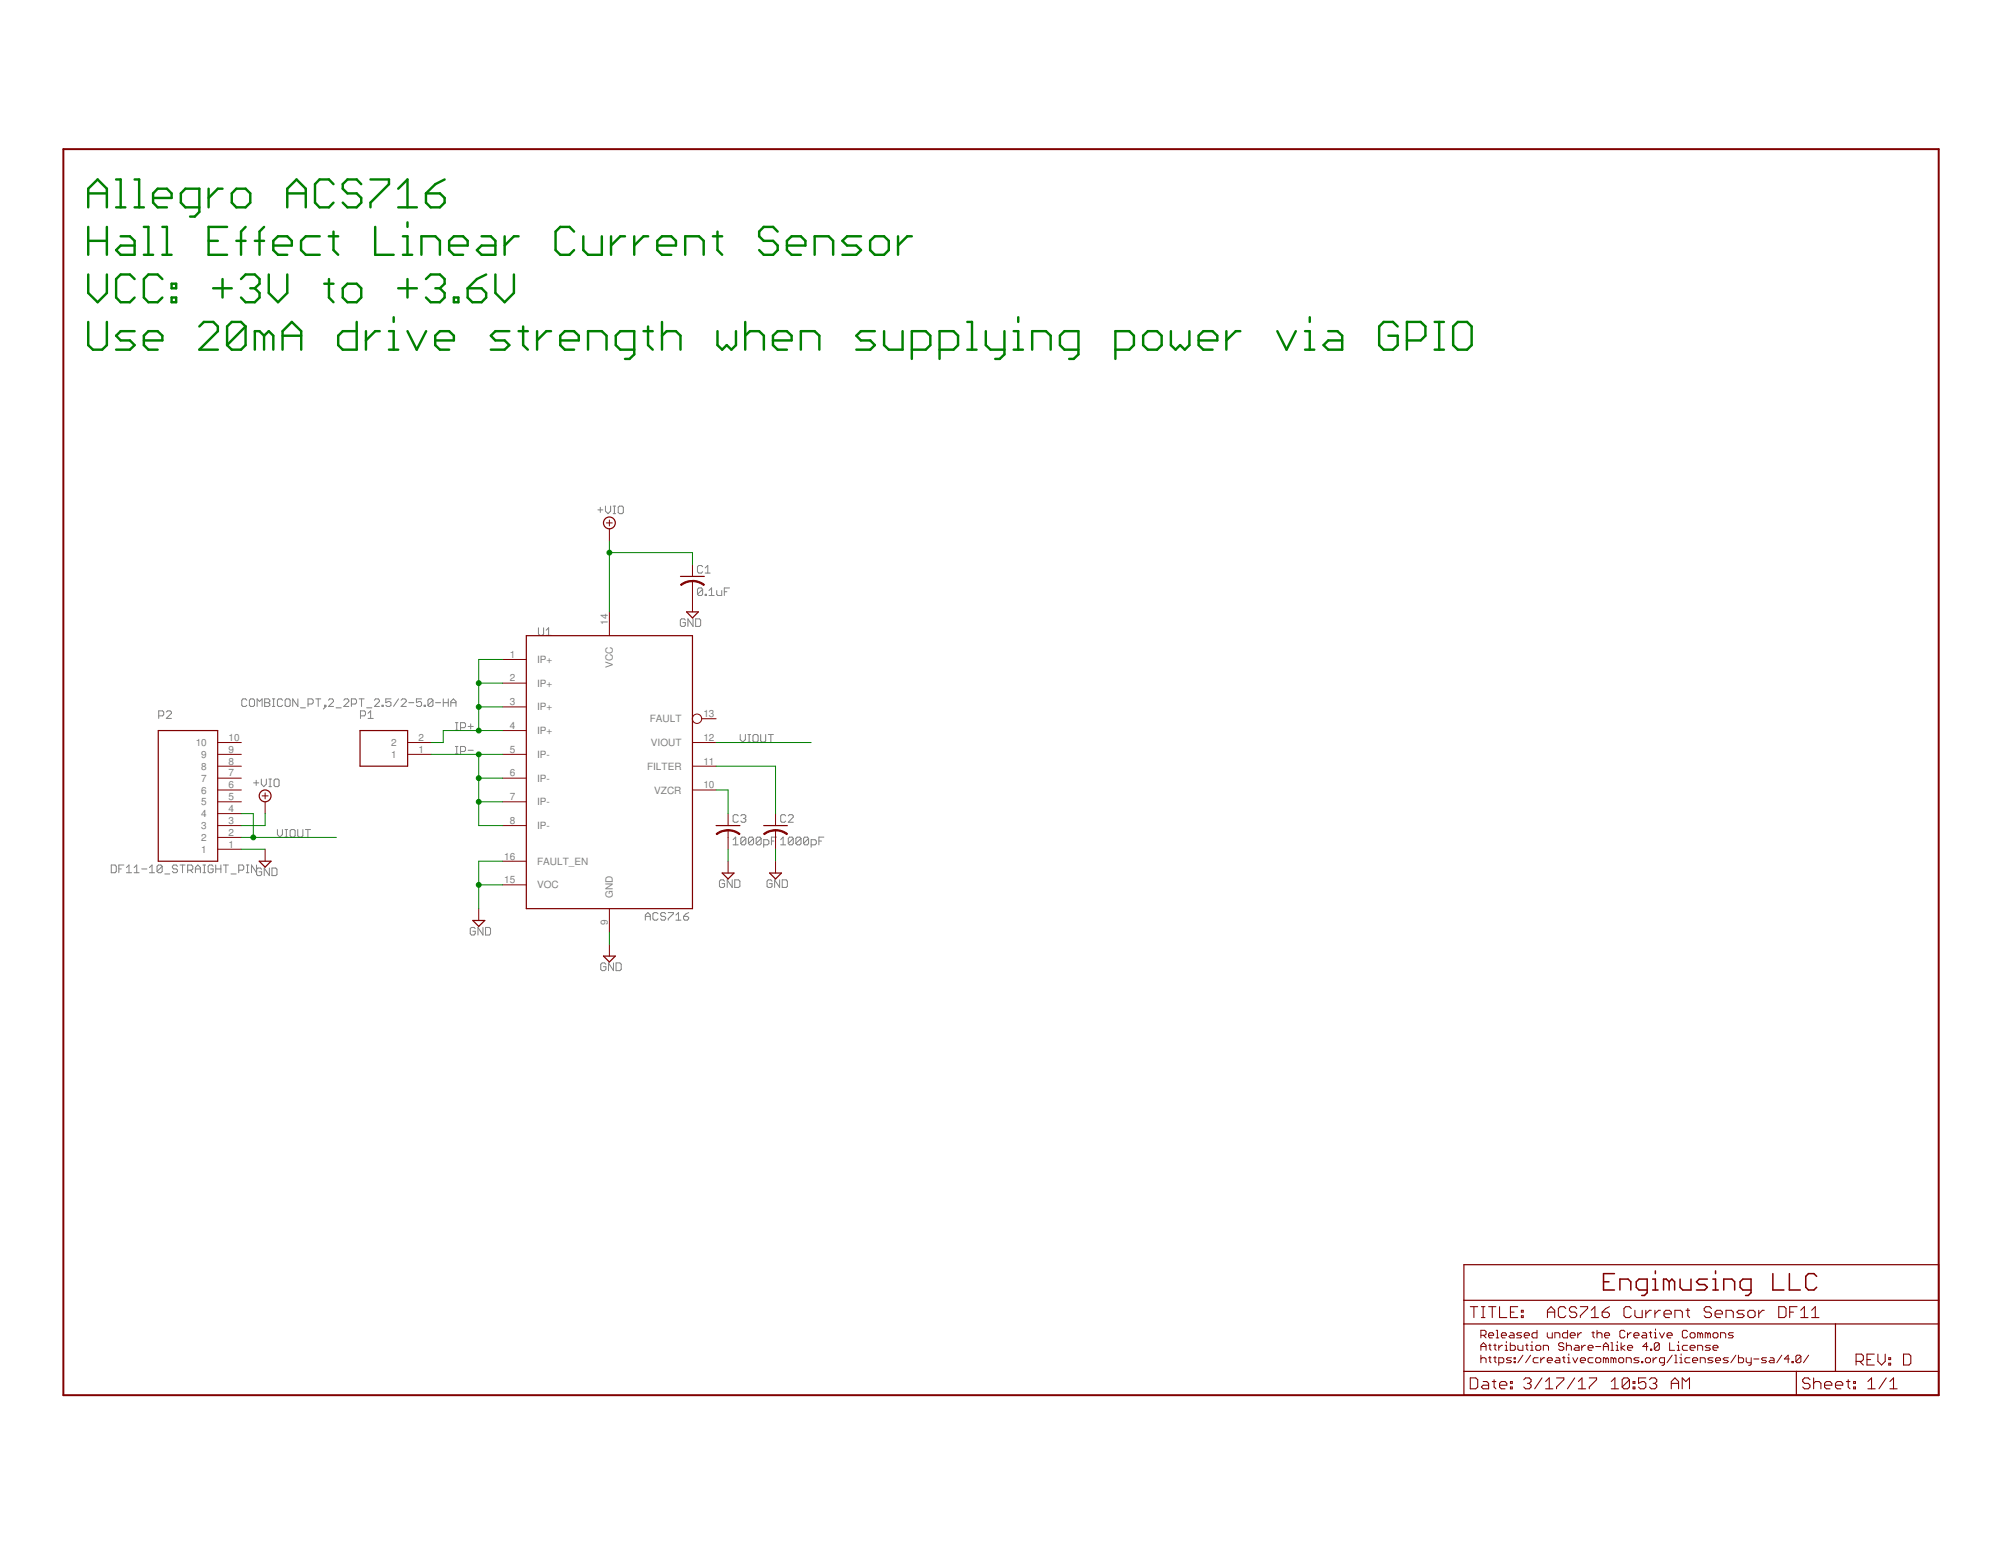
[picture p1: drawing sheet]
<svg xmlns="http://www.w3.org/2000/svg" width="279mm" height="216mm" viewBox="0 0 279 216" stroke-linecap="round" stroke-linejoin="round" font-family="sans-serif">
<defs><g id="words">
<g font-size="1.4" fill="#808080">
<text x="84.9" y="87.2" transform="rotate(-90 84.9 87.2)">14</text>
<text x="71.2" y="91.9">1</text>
<text x="71.2" y="95.2">2</text>
<text x="75" y="92.6">IP+</text>
<text x="75" y="95.9">IP+</text>
<text x="85.6" y="93.2" transform="rotate(-90 85.6 93.2)">VCC</text>
<text x="71.2" y="98.5">3</text>
<text x="71.2" y="101.8">4</text>
<text x="75" y="99.2">IP+</text>
<text x="90.7" y="100.9">FAULT</text>
<text x="98.2" y="100.1">13</text>
<text x="27.3" y="104.2">10</text>
<text x="28.1" y="107.5">8</text>
<text x="28.1" y="105.8">9</text>
<text x="31.9" y="106.8">8</text>
<text x="31.9" y="105.1">9</text>
<text x="31.9" y="103.5">10</text>
<text x="54.6" y="105.8">1</text>
<text x="54.6" y="104.2">2</text>
<text x="58.4" y="105.1">1</text>
<text x="58.4" y="103.5">2</text>
<text x="71.2" y="105.1">5</text>
<text x="75" y="102.5">IP+</text>
<text x="75" y="105.8">IP-</text>
<text x="90.4" y="107.5">FILTER</text>
<text x="90.9" y="104.2">VIOUT</text>
<text x="98.2" y="106.8">11</text>
<text x="98.2" y="103.5">12</text>
<text x="28.1" y="112.5">5</text>
<text x="28.1" y="110.8">6</text>
<text x="28.1" y="109.2">7</text>
<text x="31.9" y="113.4">4</text>
<text x="31.9" y="111.7">5</text>
<text x="31.9" y="110.1">6</text>
<text x="31.9" y="108.4">7</text>
<text x="71.2" y="108.4">6</text>
<text x="71.2" y="111.7">7</text>
<text x="75" y="109.2">IP-</text>
<text x="75" y="112.5">IP-</text>
<text x="91.4" y="110.8">VZCR</text>
<text x="98.2" y="110.1">10</text>
<text x="28.1" y="119.1">1</text>
<text x="28.1" y="117.4">2</text>
<text x="28.1" y="115.8">3</text>
<text x="28.1" y="114.1">4</text>
<text x="31.9" y="118.4">1</text>
<text x="31.9" y="116.7">2</text>
<text x="31.9" y="115.1">3</text>
<text x="71.2" y="115.1">8</text>
<text x="75" y="115.8">IP-</text>
<text x="70.4" y="120">16</text>
<text x="70.4" y="123.3">15</text>
<text x="75" y="120.8">FAULT_EN</text>
<text x="75" y="124.1">VOC</text>
<text x="85.6" y="125.4" transform="rotate(-90 85.6 125.4)">GND</text>
<text x="84.9" y="129.2" transform="rotate(-90 84.9 129.2)">9</text>
</g>
</g></defs>
<g fill="none" stroke="#808080" stroke-width=".14">
<path d="M83.5 71.2h.7M83.8 70.8v.8M84.5 70.7v.7l.4 .3 .4-.3v-.7M85.6 71.7h.4M85.6 70.7h.4M85.8 70.7v1M86.3 70.8l.2-.1h.3l.2 .1v.8l-.2 .1h-.3l-.2-.1zM98.1 79.1l-.2-.1h-.3l-.2 .1v.7l.2 .2h.3l.2-.2M98.5 79.3l.3-.3v1M22.2 100h.5l.2-.2v-.4l-.2-.1h-.5v1M23.2 99.4l.2-.1h.3l.2 .1v.2l-.7 .7h.7M34.5 97.8l-.2-.2h-.4l-.1 .2v.7l.1 .2h.4l.2-.2"/>
<path d="M35 97.6h.3l.2 .2v.7l-.2 .2h-.3l-.2-.2v-.7zM35.9 98.7v-1.1l.3 .4 .4-.4v1.1M37 97.6h.5l.2 .2v.2l-.2 .1 .2 .2v.2l-.2 .2h-.5zM37 98.1h.5M38 97.6h.4M38 98.7h.4M38.2 97.6v1.1M39.5 97.8l-.2-.2h-.4l-.2 .2v.7l.2 .2h.4l.2-.2M40 97.6h.3l.2 .2v.7l-.2 .2h-.3l-.2-.2v-.7zM41.6 97.6v1.1l-.7-1.1v1.1M42 98.8h.7M43 98.3h.5l.2-.2v-.3l-.2-.2h-.5v1.1"/>
<path d="M44.1 97.6h.7M44.4 97.6v1.1M45.3 98.5h.2v.2h-.2zM45.5 98.7l-.4 .3M45.9 97.8l.1-.2h.4l.2 .2v.2l-.7 .7h.7M46.9 98.8h.7M48 97.8l.2-.2h.3l.2 .2v.2l-.7 .7h.7M49.1 98.3h.5l.2-.2v-.3l-.2-.2h-.5v1.1M50.1 97.6h.7M50.3 100h.6l.1-.2v-.4l-.1-.1h-.6v1M50.5 97.6v1.1M51.2 98.8h.7"/>
<path d="M51.4 99.6l.4-.3v1M52.3 97.8l.2-.2h.3l.2 .2v.2l-.7 .7h.7M53.3 98.5h.2v.2h-.2zM54.6 97.6h-.7v.5l.3-.1h.2l.2 .1v.4l-.2 .2h-.3l-.2-.2M55.6 97.6l-.7 1.1M56 97.8l.2-.2h.3l.2 .2v.2l-.7 .7h.7M57.1 98.1h.7M58.9 97.6h-.8v.5l.4-.1h.2l.2 .1v.4l-.2 .2h-.4l-.2-.2M59.2 98.5h.2v.2h-.2zM60.5 97.8l-.2-.2h-.4l-.1 .2v.7M60.5 97.8v.7l-.2 .2h-.4l-.1-.2M60.5 97.8l-.7 .7"/>
<path d="M60.8 98.1h.7M61.9 98.1h.7M61.9 97.6v1.1M62.6 97.6v1.1M62.9 98.1h.8M62.9 98.7v-.7l.4-.4 .4 .4v.7M75.2 87.7v.8l.2 .2h.3l.2-.2v-.8M76.3 88.7h.7M76.3 88l.3-.3v1M95.7 86.6l-.2-.2h-.3l-.2 .2v.7l.2 .2h.3l.2-.2v-.3h-.3M96.8 86.4v1.1l-.7-1.1v1.1M97.1 86.4h.6l.1 .2v.7l-.1 .2h-.6z"/>
<path d="M98.1 82.3l-.2-.2h-.3l-.2 .2v.7M98.1 82.3v.7l-.2 .2h-.3l-.2-.2M98.1 82.3l-.7 .7M98.5 83h.1v.2h-.1zM98.5 80h.7M99 83.2h.7M99 82.5l.4-.4v1.1M100.1 82.5v.5l.1 .2h.6v-.7M101.1 82.6h.4M101.9 82.1h-.8v1.1M35.4 109.3h.7M35.8 109v.7"/>
<path d="M36.5 108.8v.7l.3 .4 .4-.4v-.7M37.5 109.9h.4M37.5 108.8h.4M37.7 108.8v1.1M38.3 109l.1-.2h.4l.2 .2v.7l-.2 .2h-.4l-.1-.2zM38.7 115.8v.7l.4 .4 .3-.4v-.7M39.8 116.9h.4M39.8 115.8h.4M40 115.8v1.1M40.5 116l.2-.2h.3l.2 .2v.7l-.2 .2h-.3l-.2-.2zM41.6 115.8v.9l.2 .2h.3l.2-.2v-.9M42.7 115.8h.6"/>
<path d="M43 115.8v1.1M51.4 100.3h.7M63.6 102h.3M63.6 100.9h.3M63.6 105.3h.3M63.6 104.2h.3M63.8 100.9v1.1M63.8 104.2v1.1M64.3 101.6h.5l.2-.1v-.4l-.2-.2h-.5v1.1M64.3 104.9h.5l.2-.1v-.4l-.2-.2h-.5v1.1M65.4 101.5h.7M65.4 104.8h.7"/>
<path d="M65.7 101.1v.7M102.4 117.3l.3-.4v1.1M102.4 118h.7M103.1 113.9l-.2-.1h-.3l-.2 .1v.8l.2 .1h.3l.2-.1M103.4 102.6v.7l.3 .3 .4-.3v-.7M103.4 113.9l.2-.1h.4l.1 .1v.2l-.1 .2M103.8 114.3h.2M104 114.3l.1 .2v.2l-.1 .1h-.4l-.2-.1M104.1 117.1v.7l-.1 .2h-.4l-.2-.2M104.1 117.1l-.1-.2h-.4l-.2 .2v.7M104.1 117.1l-.7 .7M104.4 103.6h.4"/>
<path d="M104.4 102.6h.4M104.6 102.6v1M105.1 102.8l.2-.2h.4l.2 .2v.7l-.2 .1h-.4l-.2-.1zM105.2 117.1v.7l-.2 .2h-.3l-.2-.2M105.2 117.1l-.2-.2h-.3l-.2 .2v.7M105.2 117.1l-.7 .7M106.2 102.6v.9l.2 .1h.3l.2-.1v-.9M106.3 117.1l-.7 .7M106.3 117.1v.7l-.2 .2h-.4l-.1-.2M106.3 117.1l-.2-.2h-.4l-.1 .2v.7M106.6 118h.6l.2-.2v-.3l-.2-.2h-.6v1M107.3 102.6h.7"/>
<path d="M107.6 102.6v1M107.7 117.5h.4M108.4 116.9h-.7v1.1M109 118h.7M109 117.3l.3-.4v1.1M109.7 113.9l-.2-.1h-.3l-.2 .1v.8l.2 .1h.3l.2-.1M110.1 113.9l.1-.1h.4l.2 .1v.2l-.7 .7h.7M110.8 117.1v.7l-.2 .2h-.4l-.1-.2M110.8 117.1l-.2-.2h-.4l-.1 .2v.7M110.8 117.1l-.7 .7M111.8 117.1v.7l-.1 .2h-.4l-.2-.2M111.8 117.1l-.1-.2h-.4l-.2 .2v.7"/>
<path d="M111.8 117.1l-.7 .7M112.9 117.1v.7l-.2 .2h-.3l-.2-.2M112.9 117.1l-.2-.2h-.3l-.2 .2v.7M112.9 117.1l-.7 .7M113.3 118h.5l.2-.2v-.3l-.2-.2h-.5v1M114.3 117.5h.4M115 116.9h-.7v1.1M15.5 120.8h.6l.1 .2v.7l-.1 .2h-.6zM16.6 121.3h.4M17.3 120.8h-.7v1.1M17.7 121.9h.7M17.7 121.2l.3-.4v1.1"/>
<path d="M18.7 121.9h.7M18.7 121.2l.4-.4v1.1M19.8 121.3h.7M20.9 121.9h.7M20.9 121.2l.3-.4v1.1M22.6 121v.7l-.1 .2h-.4l-.2-.2M22.6 121l-.1-.2h-.4l-.2 .2v.7M22.6 121l-.7 .7M23 122h.7M24.8 121l-.2-.2h-.3l-.2 .2v.2l.2 .1h.3l.2 .2v.2l-.2 .2h-.3l-.2-.2M25.1 120.8h.7M25.5 120.8v1.1"/>
<path d="M26.2 121.5h.5l.2-.2v-.3l-.2-.2h-.5v1.1M26.6 121.5l.3 .4M27.3 121.3h.7M27.3 121.9v-.7l.3-.4 .4 .4v.7M28.3 121.9h.4M28.3 120.8h.4M28.5 120.8v1.1M29.8 121l-.2-.2h-.4l-.1 .2v.7l.1 .2h.4l.2-.2v-.4h-.4M30.1 121.3h.7M30.1 120.8v1.1M30.8 120.8v1.1M31.2 120.8h.7"/>
<path d="M31.5 120.8v1.1M32.3 122h.7M33.3 121.5h.6l.1-.2v-.3l-.1-.2h-.6v1.1M34.4 121.9h.4M34.4 120.8h.4M34.6 120.8v1.1M35.8 120.8v1.1l-.7-1.1v1.1M36.5 121.4l-.1-.2h-.4l-.2 .2v.7l.2 .2h.4l.1-.2v-.3h-.3M37.6 121.2v1.1l-.7-1.1v1.1M38 121.2h.5l.2 .2v.7l-.2 .2h-.5zM66.4 129.7l-.2-.2h-.4l-.1 .2v.7l.1 .2h.4l.2-.2v-.4h-.4M67.4 129.5v1.1l-.7-1.1v1.1"/>
<path d="M67.8 129.5h.5l.2 .2v.7l-.2 .2h-.5zM84.6 134.7l-.2-.2h-.3l-.2 .2v.7l.2 .2h.3l.2-.2v-.4h-.4M85.7 134.5v1.1l-.7-1.1v1.1M86 134.5h.6l.1 .2v.7l-.1 .2h-.6zM90.1 128.5v-.7l.4-.4 .3 .4v.7M90.1 128h.7M91.9 127.6l-.2-.2h-.3l-.2 .2v.7l.2 .2h.3l.2-.2M92.9 127.6l-.1-.2h-.4l-.2 .2v.2l.2 .2h.4l.1 .1v.2l-.1 .2h-.4l-.2-.2M93.3 127.4h.7v.2l-.7 .7v.2M94.4 128.5h.7M94.4 127.8l.3-.4v1.1M95.4 128h.6l.2 .1v.2l-.2 .2h-.4l-.2-.2z"/>
<path d="M96.2 127.4l-.4 .2-.4 .4M101.2 123.1l-.2-.2h-.4l-.1 .2v.7l.1 .1h.4l.2-.1v-.4h-.4M102.2 122.9v1l-.7-1v1M102.6 122.9h.5l.2 .2v.7l-.2 .1h-.5zM107.8 123.1l-.2-.2h-.3l-.2 .2v.7l.2 .1h.3l.2-.1v-.4h-.4M108.9 122.9v1l-.7-1v1M109.2 122.9h.6l.1 .2v.7l-.1 .1h-.6z"/>
</g>
<path d="M8.8 20.8h261.9v174h-261.9z" fill="none" stroke="#800000" stroke-width=".28"/>
<g fill="none" stroke="#800000" stroke-width=".17">
<path d="M73.5 88.8h23.2v38.1h-23.2zM95 80.5h3.3M95.9 85.4h1.6l-.8 .9zM22.1 102h8.3v18.3h-8.3zM50.3 102h6.6v5h-6.6zM100 115.3h3.3M106.6 115.3h3.3M36.2 120.3h1.6l-.8 .8zM66 128.5h1.7l-.9 .9zM84.3 133.5h1.6l-.8 .8zM100.8 121.9h1.7l-.8 .8zM107.5 121.9h1.6l-.8 .8z"/>
<path d="M204.4 176.6h66.3v18.2h-66.3zM204.4 184.9h66.3M204.4 191.5h66.3M204.4 181.6h66.3M250.8 191.5v3.3M256.3 184.9v6.6"/>
<circle cx="85.1" cy="73" r=".83"/>
<circle cx="37" cy="111.1" r=".83"/>
</g>
<g fill="none" stroke="#800000" stroke-width=".14">
<path d="M84.7 73h.8M85.1 72.6v.8M85.1 73.9v1.6M96.7 78.8v1.7M70.2 92.1h3.3M70.2 95.4h3.3M70.2 98.7h3.3M85.1 85.4v3.4M96.7 81.2v4.2M30.4 107h3.3M30.4 105.3h3.3M30.4 108.7h3.3"/>
<path d="M30.4 112h3.3M30.4 115.3h3.3M30.4 103.7h3.3M30.4 110.3h3.3M30.4 118.6h3.3M30.4 116.9h3.3M30.4 113.6h3.3M36.6 111.1h.8M37 110.7v.9M37 112v1.6M37 118.6v1.7M56.9 105.3h3.3"/>
<path d="M56.9 103.7h3.3M70.2 102h3.3M70.2 105.3h3.3M70.2 108.7h3.3M70.2 112h3.3M70.2 115.3h3.3M96.7 107h3.3M96.7 103.7h3.3M96.7 110.3h3.3M98 100.4h2M101.7 113.6v1.7M101.7 116v2.6"/>
<path d="M108.3 113.6v1.7M108.3 116v2.6M66.8 126.9v1.6M70.2 120.3h3.3M70.2 123.6h3.3M85.1 126.9v3.3M85.1 131.9v1.6M101.7 120.3v1.6M108.3 120.3v1.6M206.8 186.5h.5l.2-.2v-.4l-.2-.1h-.5v1M206.8 188.6v-.7l.3-.4 .4 .4v.7M206.8 189.3v1"/>
<path d="M206.8 189.8l.1-.2h.4l.2 .2v.5M206.8 188h.7M207.1 186.5l.4 .3M207.9 186.5h.7v-.2l-.2-.2h-.4l-.1 .2v.3l.1 .2h.4M207.9 187.9h.3M207.9 189.6h.3M208 187.7v.7l.2 .2M208 189.4v.7l.2 .2M208.6 187.9h.3M208.6 189.6h.3M208.7 187.7v.7l.2 .2M208.7 189.4v.7l.2 .2"/>
<path d="M208.9 185.8h.2v1M208.9 186.8h.4M209.3 187.9v.7M209.3 190.3h.5l.2-.2v-.3l-.2-.2h-.5v1.1M209.6 186.5h.7v-.2l-.1-.2h-.4l-.2 .2v.3l.2 .2h.4M209.8 187.9h-.2l-.3 .3M210.2 187.9h.1v.7M210.2 188.6h.3M210.3 187.3v.2M210.9 186.1h.3l.2 .2v.5h-.5l-.2-.2 .2-.1h.5M210.9 187.5v1.1h.5l.2-.2v-.4l-.2-.1h-.5M211.1 189.6h-.6l-.2 .2 .2 .2h.4l.2 .1-.2 .2h-.6"/>
<path d="M211.4 189.6h.2v.2h-.2zM211.4 190.1h.2v.2h-.2zM211.9 187.9v.5l.2 .2h.5v-.7M212.5 186.1h-.6l-.1 .2 .1 .2h.4l.2 .1-.2 .2h-.5M212.6 189.3l-.7 1M212.8 186.5h.8v-.2l-.2-.2h-.4l-.2 .2v.3l.2 .2h.4M213 187.9h.4M213.2 187.7v.7l.2 .2M213.7 187.9h.2v.7M213.7 188.6h.4M213.7 189.3l-.7 1M213.9 187.3v.2"/>
<path d="M214.6 185.8v1h-.5l-.2-.2v-.3l.2-.2h.5M214.6 187.9h.4l.1 .1v.4l-.1 .2h-.4l-.2-.2v-.4zM214.8 189.6h-.6l-.1 .2v.3l.1 .2h.6M215.1 189.6v.7M215.5 188.6v-.7h.5l.2 .1v.6M215.7 189.6h-.2l-.4 .4M216 186.1v.5l.2 .2h.5v-.7M216 190h.7v-.2l-.1-.2h-.4l-.2 .2v.3l.2 .2h.4M217.1 186.8v-.7h.5l.2 .2v.5M217.3 189.6h.3l.2 .2v.5h-.5l-.2-.2 .2-.1h.5M218.2 189.6h.3M218.4 187.7l-.2-.2h-.4l-.2 .2v.2l.2 .1h.4l.2 .2v.2l-.2 .2h-.4l-.2-.2"/>
<path d="M218.4 189.4v.7l.1 .2M218.7 188l.2-.1h.3l.2 .1v.6M218.7 187.5v1.1M218.9 185.8v1h-.5l-.2-.2v-.3l.2-.2h.5M218.9 189.6h.2v.7M218.9 190.3h.3M219.1 189.1v.2M219.2 186.5h.7v-.2l-.1-.2h-.4l-.2 .2v.3l.2 .2h.4M219.6 189.6l.3 .7 .4-.7M219.9 187.9h.4l.2 .1v.6h-.6l-.1-.2 .1-.2h.6M220.3 186.1v.7M220.7 190h.7v-.2l-.2-.2h-.3l-.2 .2v.3l.2 .2h.3"/>
<path d="M220.8 186.1h-.1l-.4 .4M220.9 187.9v.7M221.4 187.9h-.2l-.3 .3M221.7 188.2h.7v-.2l-.1-.1h-.4l-.2 .1v.4l.2 .2h.4M222.3 186.1h.3M222.4 185.9v.7l.2 .2M222.4 189.6h-.5l-.2 .2v.3l.2 .2h.5M222.8 188h.7M223 189.6h.3l.2 .2v.3l-.2 .2h-.3l-.2-.2v-.3zM223 186.3l.2-.2h.3l.2 .2v.5M223 185.8v1M223.9 188h.7"/>
<path d="M223.9 188.6v-.7l.3-.4 .4 .4v.7M224 186.5h.7v-.2l-.1-.2h-.4l-.2 .2v.3l.2 .2h.4M224.2 189.8l-.2-.2h-.1v.7M224.2 189.8l.2-.2 .2 .2v.5M224.2 189.8v.5M224.9 188.6h.4M224.9 187.5h.2v1.1M225.3 189.8l-.2-.2h-.2v.7M225.3 189.8v.5M225.3 189.8l.2-.2 .1 .2v.5M225.7 187.9h.1v.7M225.7 188.6h.3"/>
<path d="M225.8 187.3v.2M226.2 189.6h.3l.2 .2v.3l-.2 .2h-.3l-.2-.2v-.3zM226.4 187.5v1.1M226.9 185.9l-.2-.1h-.3l-.2 .1v.7l.2 .2h.3l.2-.2M226.9 187.9l-.5 .3 .5 .4M227.1 190.3v-.7h.5l.2 .2v.5M227.2 186.1v.7M227.2 188.2h.8v-.2l-.2-.1h-.4l-.2 .1v.4l.2 .2h.4M227.8 186.1h-.2l-.4 .4M228.1 186.5h.8v-.2l-.2-.2h-.4l-.2 .2v.3l.2 .2h.4M228.9 189.6h-.6l-.2 .2 .2 .2h.4l.2 .1-.2 .2h-.6M229.2 190.1h.2v.2h-.2z"/>
<path d="M229.4 186.1h.3l.2 .2v.5h-.5l-.2-.2 .2-.1h.5M229.7 189.8l.2-.2h.4l.2 .2v.3l-.2 .2h-.4l-.2-.2zM230.1 188h-.7l.5-.5v1.1M230.3 186.1h.3M230.5 185.9v.7l.1 .2M230.5 188.4h.1v.2h-.1zM230.8 189.6v.7M231 186.8h.4M231 186.1h.2v.7M231.2 185.6v.2M231.4 189.6h-.2l-.4 .4M231.7 187.7v.7l-.2 .2h-.3l-.2-.2"/>
<path d="M231.7 187.7l-.2-.2h-.3l-.2 .2v.7M231.7 187.7l-.7 .7M231.7 186.1l.4 .7 .3-.7M232.4 190.3h-.5l-.2-.2v-.3l.2-.2h.5v.9l-.2 .2h-.1M232.8 186.5h.7v-.2l-.2-.2h-.3l-.2 .2v.3l.2 .2h.3M233.1 187.5v1.1h.7M233.5 189.3l-.7 1M233.8 190.3h.4M233.8 189.3h.2v1M234.2 187.9h.2v.7M234.2 188.6h.3M234.4 187.3v.2"/>
<path d="M234.5 189.6h.2v.7M234.5 190.3h.4M234.7 189.1v.2M235.6 185.9l-.2-.1h-.3l-.2 .1v.7l.2 .2h.3l.2-.2M235.6 187.9h-.5l-.2 .1v.4l.2 .2h.5M236 189.6h-.6l-.1 .2v.3l.1 .2h.6M236 188.2h.7v-.2l-.2-.1h-.3l-.2 .1v.4l.2 .2h.3M236.2 186.1h.3l.2 .2v.3l-.2 .2h-.3l-.2-.2v-.3zM236.3 190h.7v-.2l-.1-.2h-.4l-.2 .2v.3l.2 .2h.4M237 188.6v-.7h.6l.1 .1v.6M237.4 186.3l-.2-.2h-.2v.7M237.4 186.3v.5"/>
<path d="M237.4 190.3v-.7h.5l.2 .2v.5M237.4 186.3l.2-.2 .1 .2v.5M238.5 186.3l-.2-.2h-.2v.7M238.5 186.3v.5M238.5 186.3l.2-.2 .1 .2v.5M238.8 187.9h-.5l-.2 .1 .2 .2h.4l.1 .2-.1 .2h-.6M239.2 188.2h.7v-.2l-.2-.1h-.3l-.2 .1v.4l.2 .2h.3M239.2 189.6h-.5l-.2 .2 .2 .2h.3l.2 .1-.2 .2h-.5M239.4 186.1h.3l.2 .2v.3l-.2 .2h-.3l-.2-.2v-.3zM239.5 190h.7v-.2l-.1-.2h-.4l-.2 .2v.3l.2 .2h.4M240.2 186.8v-.7h.6l.2 .2v.5M241.3 189.6h-.5l-.2 .2 .2 .2h.3l.2 .1-.2 .2h-.5"/>
<path d="M242 186.1h-.5l-.2 .2 .2 .2h.4l.1 .1-.1 .2h-.6M242.4 189.3l-.7 1M242.7 189.3v1h.6l.2-.2v-.3l-.2-.2h-.6M243.8 189.6v.5l.2 .2h.5M244.5 189.6v.9l-.2 .2h-.1M244.9 189.8h.7M246.7 189.6h-.6l-.1 .2 .1 .2h.4l.2 .1-.2 .2h-.5M247.2 189.6h.3l.2 .2v.5h-.5l-.2-.2 .2-.1h.5M248.8 189.3l-.7 1M249.9 189.8h-.7l.5-.5v1M250.2 190.1h.2v.2h-.2zM251.5 189.4v.7l-.2 .2h-.4l-.1-.2"/>
<path d="M251.5 189.4l-.2-.1h-.4l-.1 .1v.7M251.5 189.4l-.7 .7M252.5 189.3l-.7 1"/>
<circle cx="97.3" cy="100.4" r=".66"/>
</g>
<g fill="#800000" stroke="#800000" stroke-width=".14">
<path d="M101.7 115.9a2.46 2.46 0 0 1 1.6 .5l-.1 .2a2.45 2.45 0 0 0-1.5-.6z" fill-rule="evenodd"/>
<path d="M100 116.4a2.43 2.43 0 0 1 1.7-.5v.1a2.45 2.45 0 0 0-1.6 .6z" fill-rule="evenodd"/>
<path d="M96.7 81a2.6 2.6 0 0 1 1.7 .6l-.1 .2a2.64 2.64 0 0 0-1.6-.6z" fill-rule="evenodd"/>
<path d="M95 81.6a2.43 2.43 0 0 1 1.7-.5v.1a2.45 2.45 0 0 0-1.6 .6z" fill-rule="evenodd"/>
<path d="M108.3 115.9a2.39 2.39 0 0 1 1.7 .5l-.1 .2a2.45 2.45 0 0 0-1.6-.6z" fill-rule="evenodd"/>
<path d="M106.6 116.4a2.43 2.43 0 0 1 1.7-.5v.1a2.45 2.45 0 0 0-1.6 .6z" fill-rule="evenodd"/>
</g>
<g fill="none" stroke="#800000" stroke-width=".15">
<path d="M205.3 192.4h.8l.2 .3v1l-.2 .3h-.8zM205.3 182.5h1M205.8 182.5v1.5M206.8 182.5h.5M206.8 184h.5M207.1 192.9h.5l.3 .3v.8h-.8l-.3-.3 .3-.3h.8M207.1 182.5v1.5M207.9 182.5h1M208.4 192.9h.5M208.4 182.5v1.5M208.6 192.7v1l.3 .3M209.4 193.4h1v-.2l-.3-.3h-.5l-.2 .3v.5l.2 .3h.5"/>
<path d="M209.4 182.5v1.5h1M210.9 193.7h.3v.3h-.3zM210.9 192.9h.3v.3h-.3zM210.9 183.2h.5M211.9 182.5h-1v1.5h1M212.4 183.7h.3v.3h-.3zM212.4 183h.3v.2h-.3zM212.8 192.7l.2-.3h.5l.3 .3v.2l-.3 .3M213.3 193.2h.2M213.5 193.2l.3 .2v.3l-.3 .3h-.5l-.2-.3M215.3 192.4l-1 1.6M215.8 194h1"/>
<path d="M215.8 192.9l.5-.5v1.6M216.1 183.2h1M216.1 184v-1l.5-.5 .5 .5v1M217.3 192.4h1.1v.3l-1.1 1v.3M218.6 182.7l-.2-.2h-.6l-.2 .2v1l.2 .3h.6l.2-.3M219.9 192.4l-1 1.6M220.2 182.7l-.3-.2h-.5l-.3 .2v.3l.3 .2h.5l.3 .3v.2l-.3 .3h-.5l-.3-.3M220.4 194h1M220.4 192.9l.5-.5v1.6M220.7 182.5h1v.2l-1 1v.3M221.9 192.4h1v.3l-1 1v.3M222.2 184h1"/>
<path d="M222.2 183l.5-.5v1.5M223.7 183.2h.8l.2 .3v.2l-.2 .3h-.5l-.3-.3zM224.7 182.5l-.5 .2-.5 .5M225 194h1M225 192.9l.5-.5v1.6M227.5 192.7v1l-.2 .3h-.5l-.3-.3M227.5 192.7l-.2-.3h-.5l-.3 .3v1M227.5 192.7l-1 1M227.8 182.7l-.3-.2h-.5l-.2 .2v1l.2 .3h.5l.3-.3M228 193.7h.3v.3h-.3zM228 192.9h.3v.3h-.3zM228.3 183v.7l.2 .3h.8v-1"/>
<path d="M229.8 192.4h-1v.8l.5-.3h.3l.2 .3v.5l-.2 .3h-.6l-.2-.3M229.8 183v1M230.3 192.7l.3-.3h.5l.2 .3v.2l-.2 .3M230.6 183h-.3l-.5 .5M230.8 193.2h.3M231.1 193.2l.2 .2v.3l-.2 .3h-.5l-.3-.3M231.1 183v1M231.8 183h-.2l-.5 .5M232.3 183.5h1.1v-.3l-.3-.2h-.5l-.3 .2v.5l.3 .3h.5M233.4 193.2h1M233.4 194v-1.1l.5-.5 .5 .5v1.1M233.9 184v-1h.8l.2 .2v.8"/>
<path d="M234.9 194v-1.6l.5 .5 .5-.5v1.6M235.4 183h.5M235.7 182.7v1l.2 .3M239 182.7l-.3-.2h-.5l-.2 .2v.3l.2 .2h.5l.3 .3v.2l-.3 .3h-.5l-.2-.3M239.5 183.5h1v-.3l-.3-.2h-.5l-.2 .2v.5l.2 .3h.5M241 184v-1h.8l.2 .2v.8M243.5 183h-.7l-.3 .2 .3 .3h.5l.2 .2-.2 .3h-.8M244.1 183.2l.2-.2h.5l.3 .2v.5l-.3 .3h-.5l-.2-.3zM245.6 183v1M246.3 183h-.2l-.5 .5M248.4 182.5h.7l.3 .2v1l-.3 .3h-.7zM249.9 183.2h.5"/>
<path d="M250.9 182.5h-1v1.5M251.4 184h1.1M251.4 183l.5-.5v1.5M252.7 192.7l-.2-.3h-.5l-.3 .3v.2l.3 .3h.5l.2 .2v.3l-.2 .3h-.5l-.3-.3M253 184h1M253 183l.5-.5v1.5M253.2 193.2l.3-.3h.5l.3 .3v.8M253.2 192.4v1.6M254.8 193.4h1v-.2l-.3-.3h-.5l-.2 .3v.5l.2 .3h.5M256.3 193.4h1v-.2l-.3-.3h-.5l-.2 .3v.5l.2 .3h.5M257.8 192.9h.5M258.1 192.7v1l.2 .3"/>
<path d="M258.8 193.7h.3v.3h-.3zM258.8 192.9h.3v.3h-.3zM259.2 190.1h.7l.3-.2v-.5l-.3-.3h-.7v1.5M259.7 190.1l.5 .5M260.7 189.9h.5M260.8 194h1M260.8 192.9l.5-.5v1.6M261.7 189.1h-1v1.5h1M262.2 189.1v1l.5 .5 .5-.5v-1M263.4 192.4l-1 1.6M263.7 190.4h.3v.2h-.3zM263.7 189.6h.3v.3h-.3z"/>
<path d="M263.9 194h1M263.9 192.9l.5-.5v1.6M265.8 189.1h.8l.2 .3v1l-.2 .2h-.8z"/>
</g>
<g fill="none" stroke="#800000" stroke-width=".21">
<path d="M223.9 179h.8M225.4 177.9h-1.5v2.2h1.5M230.8 178.6h.3v1.5M231.1 177.5v.4M233.1 179l-.4-.4h-.4v1.5M233.1 179v1.1M233.1 179l.3-.4 .4 .4v1.1M234.6 178.6v1.2l.4 .3h1.1v-1.5M238.4 178.6h-1.1l-.4 .4 .4 .4h.7l.4 .4-.4 .3h-1.1M239.2 178.6h.3v1.5M239.5 177.5v.4M247.5 177.9v2.2h1.6"/>
<path d="M249.9 177.9v2.2h1.5M253.7 178.2l-.4-.3h-.8l-.4 .3v1.6l.4 .3h.8l.4-.3M226.2 180.1v-1.5h1.1l.4 .4v1.1M230 180.1h-1.1l-.4-.3v-.8l.4-.4h1.1v1.9l-.4 .4h-.4M230.8 180.1h.7M239.2 180.1h.7M240.7 180.1v-1.5h1.1l.4 .4v1.1M244.5 180.1h-1.1l-.4-.3v-.8l.4-.4h1.1v1.9l-.4 .4h-.4"/>
</g>
<g fill="none" stroke="#008000" stroke-width=".34">
<path d="M12.3 29v-2.6l1.3-1.3 1.3 1.3v2.6M12.3 31.7v3.9M12.3 38.3v2.6l1.3 1.3 1.3-1.3v-2.6M12.3 27h2.6M12.3 33.6h2.6M14.9 31.7v3.9M16.2 25.1h.6v3.9M16.2 29h1.3M16.8 33h1.3l.7 .6v2h-2l-.6-.7 .6-.6h2M18.8 25.1h.6v3.9M18.8 29h1.3M18.8 39l-.7-.7h-1.3l-.6 .7v2.6l.6 .6h1.3l.7-.6"/>
<path d="M20.1 35.6h1.3M20.1 31.7h.6v3.9M21.4 27.6h2.6v-.6l-.7-.6h-1.3l-.6 .6v1.3l.6 .7h1.3M22.7 35.6h1.3M22.7 31.7h.6v3.9M22.7 39l-.7-.7h-1.3l-.6 .7v2.6l.6 .6h1.3l.7-.6M24 39.6h.6v.7h-.6zM27.8 29h-1.9l-.6-.7v-1.3l.6-.6h1.9v3.2l-.6 .6h-.7M29.1 26.4v2.6M29.1 33.6h1.3M31.1 26.4h-.7l-1.3 1.2M31.1 39v2.6"/>
<path d="M31.7 31.7h-2.6v3.9h2.6M33 26.4h1.3l.6 .6v1.3l-.6 .7h-1.3l-.6-.7v-1.3zM33 33.6h1.3M33.7 39l.6-.7h1.3l.6 .7v.6l-.6 .7M34.3 31.7l-.6 .6v3.3M35.6 33.6h1.3M36.9 31.7l-.7 .6v3.3M37.5 38.3v2.6l1.3 1.3 1.3-1.3v-2.6M38.2 34.3h2.5v-.7l-.6-.6h-1.3l-.6 .6v1.3l.6 .7h1.3M40.1 27h2.6M40.1 29v-2.6l1.3-1.3 1.3 1.3v2.6M44.6 33h-1.9l-.7 .6v1.3l.7 .7h1.9"/>
<path d="M45.3 39.6h1.3M45.9 33h1.3M45.9 39v2.6l.7 .6M46.6 25.7l-.7-.6h-1.3l-.6 .6v2.6l.6 .7h1.3l.7-.7M46.6 32.3v2.6l.6 .7M50.4 25.7l-.6-.6h-1.3l-.6 .6v.7l.6 .6h1.3l.6 .6v.7l-.6 .7h-1.3l-.6-.7M51.7 25.1h2.6v.6l-2.6 2.6v.7M52.4 31.7v3.9h2.6M55.6 29h2.6M55.6 26.4l1.3-1.3v3.9M56.3 33h.6v2.6M56.3 35.6h1.3"/>
<path d="M56.9 31.1v.6M56.9 39v2.6M58.8 35.6v-2.6h2l.6 .6v2M59.5 27h1.9l.7 .6v.7l-.7 .7h-1.3l-.6-.7zM59.5 39l.6-.7h1.3l.7 .7v.6l-.7 .7M62.1 25.1l-1.3 .6-1.3 1.3M62.7 34.3h2.6v-.7l-.6-.6h-1.3l-.7 .6v1.3l.7 .7h1.3M67.2 33h1.3l.7 .6v2h-2l-.6-.7 .6-.6h2M67.9 38.3l-1.3 .7-1.3 1.3M69.2 38.3v2.6l1.3 1.3 1.3-1.3v-2.6M70.5 33v2.6M72.4 33h-.6l-1.3 1.3"/>
<path d="M80.2 32.3l-.7-.6h-1.3l-.6 .6v2.6l.6 .7h1.3l.7-.7M81.4 33v1.9l.7 .7h1.9v-2.6M85.3 33v2.6M87.3 33h-.7l-1.3 1.3M88.6 33v2.6M90.5 33h-.6l-1.3 1.3M91.8 34.3h2.6v-.7l-.7-.6h-1.3l-.6 .6v1.3l.6 .7h1.3M95.7 35.6v-2.6h1.9l.7 .6v2M99.5 33h1.3M100.2 32.3v2.6l.6 .7M108.6 32.3l-.7-.6h-1.3l-.6 .6v.7l.6 .6h1.3l.7 .7v.6l-.7 .7h-1.3l-.6-.7M109.9 34.3h2.6v-.7l-.7-.6h-1.3l-.6 .6v1.3l.6 .7h1.3"/>
<path d="M113.7 35.6v-2.6h2l.6 .6v2M120.2 33h-1.9l-.7 .6 .7 .7h1.3l.6 .6-.6 .7h-2M121.5 33.6l.7-.6h1.2l.7 .6v1.3l-.7 .7h-1.2l-.7-.7zM125.4 33v2.6M127.3 33h-.6l-1.3 1.3M12.3 45v3.2l.7 .6h1.3l.6-.6v-3.2M18.8 46.2h-2l-.6 .7 .6 .6h1.3l.7 .7-.7 .6h-1.9M20.1 47.5h2.6v-.6l-.7-.7h-1.3l-.6 .7v1.3l.6 .6h1.3M24 41.6h.6v.6h-.6zM27.8 45.6l.7-.6h1.3l.6 .6v.6l-2.6 2.6h2.6M29.8 40.3h2.6M34.3 45.6v2.6l-.6 .6h-1.3l-.7-.6"/>
<path d="M34.3 45.6l-.6-.6h-1.3l-.7 .6v2.6M34.3 45.6l-2.6 2.6M34.9 40.3h.7M35.6 40.3l.6 .6v.7l-.6 .6h-1.3l-.6-.6M36.9 46.9l.6-.7 .7 .7v1.9M36.9 46.9l-.7-.7h-.6v2.6M36.9 46.9v1.9M39.5 48.8v-2.6l1.2-1.2 1.4 1.2v2.6M39.5 46.9h2.6M47.9 40.3l.6-.7h1.3l.6 .7v1.3l-.6 .6h-1.3l-.6-.6zM49.8 45v3.8h-1.9l-.7-.6v-1.3l.7-.7h1.9M51.1 46.2v2.6"/>
<path d="M53 46.2h-.6l-1.3 1.3M54.3 48.8h1.3M54.3 46.2h.7v2.6M55 44.3v.7M55.6 40.3h2.6M56.9 46.2l1.3 2.6 1.3-2.6M60.8 47.5h2.6v-.6l-.7-.7h-1.3l-.6 .7v1.3l.6 .6h1.3M60.8 40.3h.6M61.4 40.3l.7 .6v.7l-.7 .6h-1.3l-.6-.6M63.4 41.6h.6v.6h-.6zM65.3 40.3h1.9l.7 .6v.7l-.7 .6h-1.2l-.7-.6zM71.1 46.2h-1.9l-.7 .7 .7 .6h1.3l.6 .7-.6 .6h-2"/>
<path d="M72.4 46.2h1.3M73 45.6v2.6l.7 .6M75 46.2v2.6M76.9 46.2h-.6l-1.3 1.3M78.2 47.5h2.6v-.6l-.6-.7h-1.3l-.7 .7v1.3l.7 .6h1.3M82.1 48.8v-2.6h1.9l.7 .7v1.9M88.6 48.8h-2l-.6-.6v-1.3l.6-.7h2v3.3l-.7 .6h-.6M89.9 46.2h1.2M90.5 45.6v2.6l.6 .6M92.4 46.9l.7-.7h1.3l.6 .7v1.9M92.4 45v3.8M100.2 46.2v2l.6 .6 .7-.6 .6 .6 .7-.6v-2"/>
<path d="M104.1 46.9l.6-.7h1.3l.7 .7v1.9M104.1 45v3.8M107.9 47.5h2.6v-.6l-.6-.7h-1.3l-.7 .7v1.3l.7 .6h1.3M111.8 48.8v-2.6h1.9l.7 .7v1.9M122.2 46.2h-2l-.6 .7 .6 .6h1.3l.7 .7-.7 .6h-1.9M123.4 46.2v2l.7 .6h1.9v-2.6M127.3 48.8h2l.6-.6v-1.3l-.6-.7h-2v3.9M131.2 48.8h1.9l.7-.6v-1.3l-.7-.7h-1.9v3.9M135.1 48.8h1.3M135.1 45h.6v3.8M137.6 46.2v2l.7 .6h2M140.3 46.2v3.3l-.7 .6h-.6"/>
<path d="M141.5 48.8h1.3M141.5 46.2h.7v2.6M142.2 44.3v.7M144.1 48.8v-2.6h1.9l.7 .7v1.9M150.6 48.8h-2l-.6-.6v-1.3l.6-.7h2v3.3l-.7 .6h-.6M155.7 48.8h2l.6-.6v-1.3l-.6-.7h-2v3.9M159.6 46.9l.7-.7h1.3l.6 .7v1.3l-.6 .6h-1.3l-.7-.6zM163.5 46.2v2l.6 .6 .7-.6 .6 .6 .7-.6v-2M167.4 47.5h2.6v-.6l-.7-.7h-1.3l-.6 .7v1.3l.6 .6h1.3M171.2 46.2v2.6M173.2 46.2h-.6l-1.4 1.3M178.4 46.2l1.2 2.6 1.3-2.6"/>
<path d="M182.2 48.8h1.3M182.2 46.2h.7v2.6M182.9 44.3v.7M185.5 46.2h1.3l.6 .7v1.9h-1.9l-.7-.6 .7-.7h1.9M195.2 45.6l-.7-.6h-1.3l-.6 .6v2.6l.6 .6h1.3l.7-.6v-1.3h-1.3M196.4 47.5h2l.6-.6v-1.3l-.6-.6h-2v3.8M200.3 48.8h1.3M200.3 45h1.3M201 45v3.8M202.9 45.6l.7-.6h1.3l.6 .6v2.6l-.6 .6h-1.3l-.7-.6z"/>
</g>
<g fill="none" stroke="#008000" stroke-width=".14">
<path d="M85.1 75.5v9.9M85.1 77.2h11.6v1.6M66.8 98.7h3.4M66.8 95.4h3.4M70.2 92.1h-3.4v9.9M33.7 118.6h3.3M33.7 116.9h13.3M33.7 113.6h1.7v3.3M37 113.6v1.7h-3.3M60.2 105.3h10M66.8 105.3v10h3.4M66.8 112h3.4"/>
<path d="M66.8 108.7h3.4M70.2 102h-8.3v1.7h-1.7M100 110.3h1.7v3.3M100 107h8.3v6.6M100 103.7h13.3M101.7 118.6v1.7M108.3 118.6v1.7M66.8 123.6h3.4M70.2 120.3h-3.4v6.6M85.1 130.2v1.7"/>
</g>
<g fill="#008000" stroke="#008000" stroke-width=".14">
<circle cx="66.8" cy="123.6" r=".34"/>
<circle cx="85.1" cy="77.2" r=".34"/>
<circle cx="66.8" cy="98.7" r=".34"/>
<circle cx="66.8" cy="95.4" r=".34"/>
<circle cx="66.8" cy="102" r=".34"/>
<circle cx="66.8" cy="112" r=".34"/>
<circle cx="66.8" cy="108.7" r=".34"/>
<circle cx="66.8" cy="105.3" r=".34"/>
<circle cx="35.4" cy="116.9" r=".34"/>
</g>
<use href="#words"/>
</svg>
